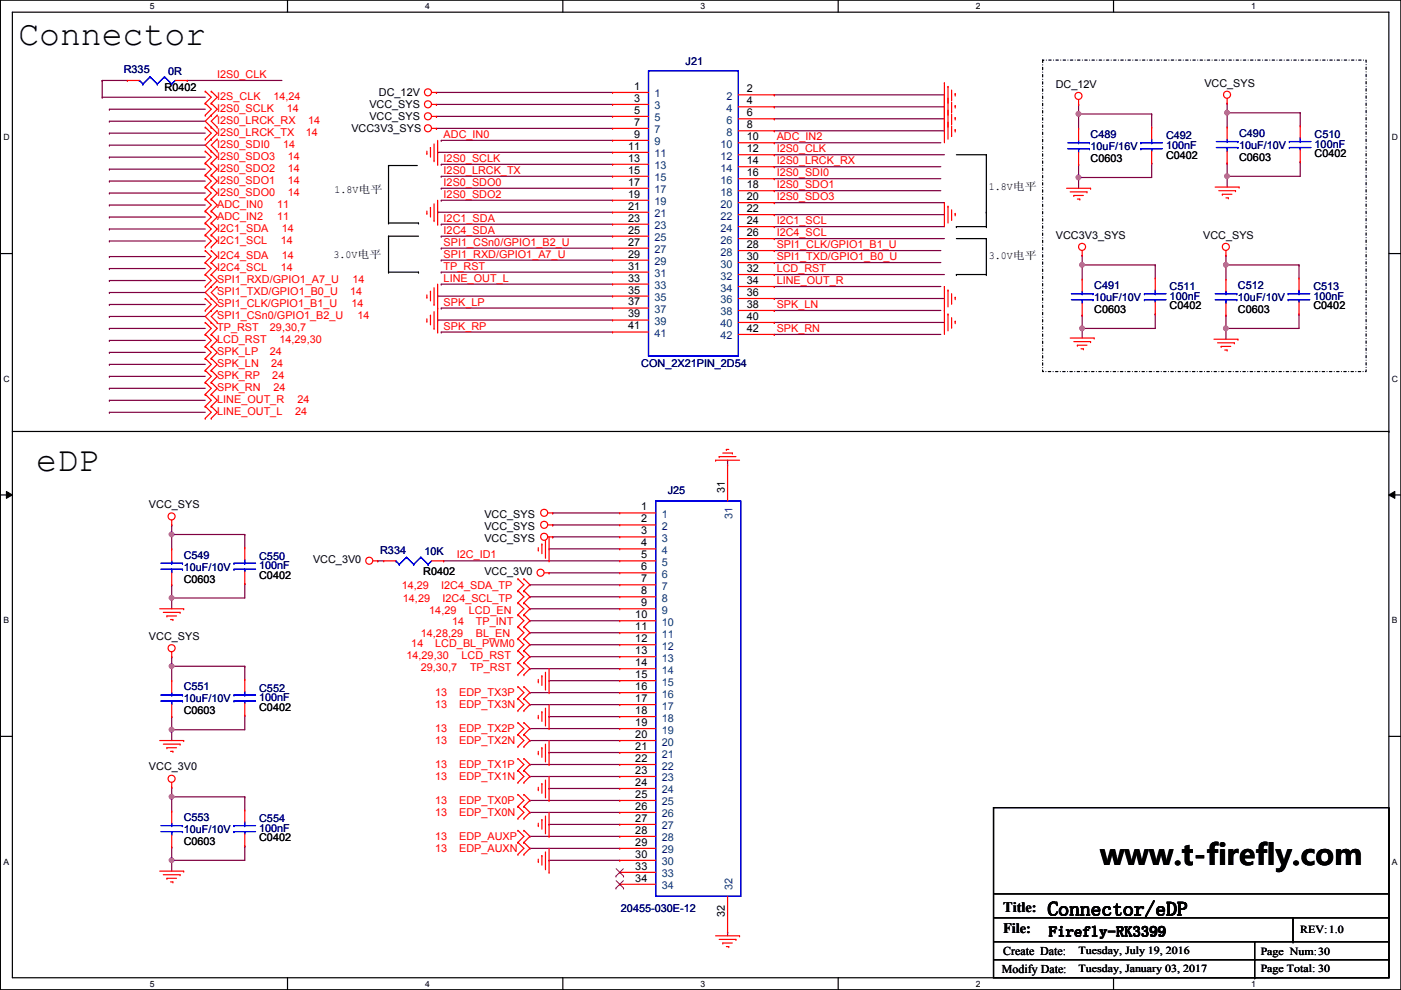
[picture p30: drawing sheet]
<svg xmlns="http://www.w3.org/2000/svg" width="297mm" height="210mm" viewBox="0 0 297 210" stroke-linecap="round" stroke-linejoin="round" font-family="sans-serif">
<defs><g id="words">
<g font-size="7.4">
<text x="3.9" y="9.4">Connector</text>
<text x="7.7" y="99.9">eDP</text>
</g>
<text font-size="6.1" x="233.3" y="183.3">www.t-firefly.com</text>
<text font-size="4.1" x="222.2" y="194.1">Connector/eDP</text>
<g font-size="3">
<text x="212.7" y="193.3">Title:</text>
<text x="212.7" y="197.9">File:</text>
<text x="222.4" y="198.5">Firefly-RK3399</text>
</g>
<g font-size="2.5">
<text x="212.7" y="202.5">Create Date:</text>
<text x="212.4" y="206.3">Modify Date:</text>
</g>
<g font-size="2.3" fill="#000080">
<text x="26.2" y="15.6">R335</text>
<text x="35.6" y="15.8">0R</text>
<text x="145.4" y="13.8">J21</text>
<text x="231.2" y="29.3">C489</text>
<text x="247.2" y="29.5">C492</text>
<text x="262.7" y="29">C490</text>
<text x="278.7" y="29.3">C510</text>
<text x="231.2" y="31.8">10uF/16V</text>
<text x="247.2" y="31.6">100nF</text>
<text x="262.7" y="31.6">10uF/10V</text>
<text x="278.7" y="31.3">100nF</text>
<text x="232" y="61.3">C491</text>
<text x="232" y="63.8">10uF/10V</text>
<text x="248" y="61.6">C511</text>
<text x="248" y="63.6">100nF</text>
<text x="262.5" y="61.3">C512</text>
<text x="262.5" y="63.8">10uF/10V</text>
<text x="278.5" y="61.6">C513</text>
<text x="278.5" y="63.6">100nF</text>
<text x="136" y="77.8">CON_2X21PIN_2D54</text>
<text x="141.6" y="104.7">J25</text>
<text x="38.9" y="118.4">C549</text>
<text x="54.9" y="118.7">C550</text>
<text x="80.6" y="117.4">R334</text>
<text x="90" y="117.7">10K</text>
<text x="38.9" y="121">10uF/10V</text>
<text x="54.9" y="120.7">100nF</text>
<text x="38.9" y="146.4">C551</text>
<text x="38.9" y="148.9">10uF/10V</text>
<text x="54.9" y="146.6">C552</text>
<text x="54.9" y="148.7">100nF</text>
<text x="38.9" y="174.1">C553</text>
<text x="38.9" y="176.6">10uF/10V</text>
<text x="54.9" y="174.3">C554</text>
<text x="54.9" y="176.4">100nF</text>
<text x="131.7" y="193.4">20455-030E-12</text>
</g>
<g font-size="2.3" fill="#f00">
<text x="46.1" y="16.6">I2S0_CLK</text>
<text x="46.1" y="21.2">I2S_CLK</text>
<text x="46.1" y="23.7">I2S0_SCLK</text>
<text x="58" y="21.2">14,24</text>
<text x="60.8" y="23.7">14</text>
<text x="46.1" y="28.8">I2S0_LRCK_TX</text>
<text x="46.1" y="26.2">I2S0_LRCK_RX</text>
<text x="64.8" y="28.8">14</text>
<text x="65.4" y="26.2">14</text>
<text x="94.1" y="29.3">ADC_IN0</text>
<text x="164.7" y="29.8">ADC_IN2</text>
<text x="46.1" y="33.9">I2S0_SDO3</text>
<text x="46.1" y="31.3">I2S0_SDI0</text>
<text x="60" y="31.3">14</text>
<text x="61" y="33.9">14</text>
<text x="94.1" y="34.3">I2S0_SCLK</text>
<text x="164.7" y="34.8">I2S0_LRCK_RX</text>
<text x="164.7" y="32.3">I2S0_CLK</text>
<text x="46.1" y="38.9">I2S0_SDO1</text>
<text x="46.1" y="36.4">I2S0_SDO2</text>
<text x="46.1" y="41.5">I2S0_SDO0</text>
<text x="61" y="38.9">14</text>
<text x="61" y="36.4">14</text>
<text x="61" y="41.5">14</text>
<text x="94.1" y="36.9">I2S0_LRCK_TX</text>
<text x="94.1" y="42">I2S0_SDO2</text>
<text x="94.1" y="39.4">I2S0_SDO0</text>
<text x="164.7" y="37.4">I2S0_SDI0</text>
<text x="164.7" y="39.9">I2S0_SDO1</text>
<text x="46.1" y="46.6">ADC_IN2</text>
<text x="46.1" y="44">ADC_IN0</text>
<text x="58.8" y="46.6">11</text>
<text x="58.8" y="44">11</text>
<text x="94.1" y="47">I2C1_SDA</text>
<text x="164.7" y="42.5">I2S0_SDO3</text>
<text x="164.7" y="47.5">I2C1_SCL</text>
<text x="46.1" y="49.1">I2C1_SDA</text>
<text x="46.1" y="51.6">I2C1_SCL</text>
<text x="59.5" y="51.6">14</text>
<text x="59.8" y="49.1">14</text>
<text x="94.1" y="49.6">I2C4_SDA</text>
<text x="94.1" y="52.1">SPI1_CSn0/GPIO1_B2_U</text>
<text x="164.7" y="50.1">I2C4_SCL</text>
<text x="164.7" y="52.6">SPI1_CLK/GPIO1_B1_U</text>
<text x="46.1" y="57.5">I2C4_SCL</text>
<text x="46.1" y="54.9">I2C4_SDA</text>
<text x="59.5" y="57.5">14</text>
<text x="59.8" y="54.9">14</text>
<text x="94.1" y="54.7">SPI1_RXD/GPIO1_A7_U</text>
<text x="94.1" y="59.7">LINE_OUT_L</text>
<text x="94.1" y="57.2">TP_RST</text>
<text x="164.7" y="55.2">SPI1_TXD/GPIO1_B0_U</text>
<text x="164.7" y="57.7">LCD_RST</text>
<text x="46.1" y="60">SPI1_RXD/GPIO1_A7_U</text>
<text x="46.1" y="62.6">SPI1_TXD/GPIO1_B0_U</text>
<text x="46.1" y="65.1">SPI1_CLK/GPIO1_B1_U</text>
<text x="74.2" y="62.6">14</text>
<text x="74.5" y="65.1">14</text>
<text x="74.8" y="60">14</text>
<text x="94.1" y="64.8">SPK_LP</text>
<text x="164.7" y="65.3">SPK_LN</text>
<text x="164.7" y="60.2">LINE_OUT_R</text>
<text x="46.1" y="67.6">SPI1_CSn0/GPIO1_B2_U</text>
<text x="46.1" y="70.2">TP_RST</text>
<text x="57.2" y="70.2">29,30,7</text>
<text x="75.8" y="67.6">14</text>
<text x="94.1" y="69.9">SPK_RP</text>
<text x="164.7" y="70.4">SPK_RN</text>
<text x="46.1" y="72.7">LCD_RST</text>
<text x="46.1" y="75.3">SPK_LP</text>
<text x="46.1" y="77.8">SPK_LN</text>
<text x="57.2" y="75.3">24</text>
<text x="57.5" y="77.8">24</text>
<text x="59.3" y="72.7">14,29,30</text>
<text x="46.1" y="80.3">SPK_RP</text>
<text x="46.1" y="82.9">SPK_RN</text>
<text x="57.7" y="80.3">24</text>
<text x="58" y="82.9">24</text>
<text x="46.1" y="85.4">LINE_OUT_R</text>
<text x="46.1" y="88">LINE_OUT_L</text>
<text x="62.6" y="88">24</text>
<text x="63.1" y="85.4">24</text>
<text x="96.9" y="118.4">I2C_ID1</text>
<text x="85.2" y="124.8">14,29</text>
<text x="93.6" y="124.8">I2C4_SDA_TP</text>
<text x="85.4" y="127.6">14,29</text>
<text x="91" y="130.1">14,29</text>
<text x="93.8" y="127.6">I2C4_SCL_TP</text>
<text x="99.4" y="130.1">LCD_EN</text>
<text x="87.2" y="137.2">14</text>
<text x="89.2" y="135">14,28,29</text>
<text x="92.3" y="137.2">LCD_BL_PWM0</text>
<text x="95.8" y="132.4">14</text>
<text x="100.9" y="135">BL_EN</text>
<text x="100.9" y="132.4">TP_INT</text>
<text x="86.2" y="139.8">14,29,30</text>
<text x="89.2" y="142.3">29,30,7</text>
<text x="97.9" y="139.8">LCD_RST</text>
<text x="99.6" y="142.3">TP_RST</text>
<text x="92.3" y="147.7">13</text>
<text x="97.4" y="147.7">EDP_TX3P</text>
<text x="92.3" y="150.2">13</text>
<text x="92.3" y="155.3">13</text>
<text x="97.4" y="150.2">EDP_TX3N</text>
<text x="97.4" y="155.3">EDP_TX2P</text>
<text x="92.3" y="157.8">13</text>
<text x="97.4" y="157.8">EDP_TX2N</text>
<text x="92.3" y="162.9">13</text>
<text x="92.3" y="165.4">13</text>
<text x="97.4" y="162.9">EDP_TX1P</text>
<text x="97.4" y="165.4">EDP_TX1N</text>
<text x="92.3" y="170.5">13</text>
<text x="92.3" y="173.1">13</text>
<text x="97.4" y="170.5">EDP_TX0P</text>
<text x="97.4" y="173.1">EDP_TX0N</text>
<text x="92.3" y="178.1">13</text>
<text x="97.4" y="178.1">EDP_AUXP</text>
<text x="92.3" y="180.7">13</text>
<text x="97.4" y="180.7">EDP_AUXN</text>
</g>
<g font-size="2.3">
<text x="34.9" y="19.4">R0402</text>
<text x="78.3" y="22.9">VCC_SYS</text>
<text x="80.3" y="20.4">DC_12V</text>
<text x="134.4" y="19">1</text>
<text x="134.4" y="21.6">3</text>
<text x="158.3" y="19.6">2</text>
<text x="158.3" y="22.1">4</text>
<text x="223.9" y="18.6">DC_12V</text>
<text x="255.4" y="18.4">VCC_SYS</text>
<text x="74.5" y="28">VCC3V3_SYS</text>
<text x="78.3" y="25.5">VCC_SYS</text>
<text x="134.4" y="24.1">5</text>
<text x="134.4" y="26.7">7</text>
<text x="134.4" y="29.2">9</text>
<text x="158.3" y="24.6">6</text>
<text x="158.3" y="27.2">8</text>
<text x="158.3" y="29.7">10</text>
<text x="133.2" y="31.7">11</text>
<text x="133.2" y="34.3">13</text>
<text x="158.3" y="32.3">12</text>
<text x="158.3" y="34.8">14</text>
<text x="231.2" y="34.4">C0603</text>
<text x="247.2" y="33.6">C0402</text>
<text x="262.7" y="34.1">C0603</text>
<text x="278.7" y="33.4">C0402</text>
<text x="70.9" y="41">1.8V内电</text>
<text x="133.2" y="36.8">15</text>
<text x="133.2" y="39.4">17</text>
<text x="133.2" y="41.9">19</text>
<text x="158.3" y="37.3">16</text>
<text x="158.3" y="39.9">18</text>
<text x="209.6" y="40.3">1.8V内电</text>
<text x="133.2" y="44.4">21</text>
<text x="133.2" y="47">23</text>
<text x="158.3" y="42.4">20</text>
<text x="158.3" y="45">22</text>
<text x="158.3" y="47.5">24</text>
<text x="133.2" y="49.5">25</text>
<text x="133.2" y="52.1">27</text>
<text x="158.3" y="50">26</text>
<text x="158.3" y="52.6">28</text>
<text x="223.9" y="50.6">VCC3V3_SYS</text>
<text x="255.1" y="50.6">VCC_SYS</text>
<text x="70.7" y="54.7">3.0V内电</text>
<text x="133.2" y="54.6">29</text>
<text x="133.2" y="57.1">31</text>
<text x="133.2" y="59.7">33</text>
<text x="158.3" y="55.1">30</text>
<text x="158.3" y="57.7">32</text>
<text x="209.6" y="55">3.0V内电</text>
<text x="133.2" y="62.2">35</text>
<text x="133.2" y="64.8">37</text>
<text x="158.3" y="60.2">34</text>
<text x="158.3" y="62.7">36</text>
<text x="158.3" y="65.3">38</text>
<text x="248" y="65.6">C0402</text>
<text x="278.5" y="65.6">C0402</text>
<text x="133.2" y="67.3">39</text>
<text x="133.2" y="69.8">41</text>
<text x="158.3" y="67.8">40</text>
<text x="158.3" y="70.4">42</text>
<text x="232" y="66.4">C0603</text>
<text x="262.5" y="66.4">C0603</text>
<text x="31.6" y="107.8">VCC_SYS</text>
<text x="153.7" y="104.4" transform="rotate(-90 153.7 104.4)">31</text>
<text x="102.7" y="109.8">VCC_SYS</text>
<text x="102.7" y="112.4">VCC_SYS</text>
<text x="136" y="108.2">1</text>
<text x="136" y="110.7">2</text>
<text x="136" y="113.3">3</text>
<text x="66.4" y="119.5">VCC_3V0</text>
<text x="102.7" y="114.9">VCC_SYS</text>
<text x="136" y="115.8">4</text>
<text x="136" y="118.4">5</text>
<text x="38.9" y="123.5">C0603</text>
<text x="54.9" y="122.8">C0402</text>
<text x="89.7" y="122">R0402</text>
<text x="102.7" y="122">VCC_3V0</text>
<text x="136" y="120.9">6</text>
<text x="136" y="123.4">7</text>
<text x="136" y="126">8</text>
<text x="134.7" y="131.1">10</text>
<text x="136" y="128.5">9</text>
<text x="31.6" y="135.7">VCC_SYS</text>
<text x="134.7" y="133.6">11</text>
<text x="134.7" y="136.1">12</text>
<text x="134.7" y="138.7">13</text>
<text x="134.7" y="141.2">14</text>
<text x="134.7" y="143.8">15</text>
<text x="134.7" y="146.3">16</text>
<text x="134.7" y="148.8">17</text>
<text x="38.9" y="151.5">C0603</text>
<text x="54.9" y="150.7">C0402</text>
<text x="134.7" y="151.4">18</text>
<text x="134.7" y="153.9">19</text>
<text x="134.7" y="156.5">20</text>
<text x="134.7" y="159">21</text>
<text x="134.7" y="161.5">22</text>
<text x="31.6" y="163.2">VCC_3V0</text>
<text x="134.7" y="164.1">23</text>
<text x="134.7" y="166.6">24</text>
<text x="134.7" y="169.2">25</text>
<text x="134.7" y="171.7">26</text>
<text x="38.9" y="179.2">C0603</text>
<text x="54.9" y="178.4">C0402</text>
<text x="134.7" y="174.2">27</text>
<text x="134.7" y="176.8">28</text>
<text x="134.7" y="179.3">29</text>
<text x="134.7" y="181.9">30</text>
<text x="134.7" y="184.4">33</text>
<text x="134.7" y="186.9">34</text>
<text x="153.7" y="194.4" transform="rotate(-90 153.7 194.4)">32</text>
<text x="275.7" y="197.9">REV:1.0</text>
<text x="228.7" y="202.2">Tuesday, July 19, 2016</text>
<text x="267.3" y="202.5">Page Num:30</text>
<text x="228.7" y="206">Tuesday, January 03, 2017</text>
<text x="267.3" y="206">Page Total: 30</text>
</g>
<g font-size="2.3" fill="#004080">
<text x="138.8" y="20.7">1</text>
<text x="138.8" y="23.2">3</text>
<text x="154" y="21.2">2</text>
<text x="154" y="23.7">4</text>
<text x="138.8" y="25.7">5</text>
<text x="138.8" y="28.3">7</text>
<text x="154" y="26.2">6</text>
<text x="154" y="28.8">8</text>
<text x="138.8" y="30.8">9</text>
<text x="138.8" y="33.4">11</text>
<text x="138.8" y="35.9">13</text>
<text x="152.7" y="31.3">10</text>
<text x="152.7" y="33.9">12</text>
<text x="138.8" y="38.4">15</text>
<text x="138.8" y="41">17</text>
<text x="152.7" y="36.4">14</text>
<text x="152.7" y="38.9">16</text>
<text x="152.7" y="41.5">18</text>
<text x="138.8" y="43.5">19</text>
<text x="138.8" y="46.1">21</text>
<text x="152.7" y="44">20</text>
<text x="152.7" y="46.6">22</text>
<text x="138.8" y="48.6">23</text>
<text x="138.8" y="51.1">25</text>
<text x="138.8" y="53.7">27</text>
<text x="152.7" y="49.1">24</text>
<text x="152.7" y="51.6">26</text>
<text x="138.8" y="56.2">29</text>
<text x="138.8" y="58.8">31</text>
<text x="152.7" y="54.2">28</text>
<text x="152.7" y="56.7">30</text>
<text x="152.7" y="59.3">32</text>
<text x="138.8" y="61.3">33</text>
<text x="138.8" y="63.8">35</text>
<text x="152.7" y="61.8">34</text>
<text x="152.7" y="64.3">36</text>
<text x="138.8" y="66.4">37</text>
<text x="138.8" y="68.9">39</text>
<text x="138.8" y="71.5">41</text>
<text x="152.7" y="66.9">38</text>
<text x="152.7" y="69.4">40</text>
<text x="152.7" y="72">42</text>
<text x="140.3" y="109.8">1</text>
<text x="140.3" y="112.4">2</text>
<text x="155.3" y="110" transform="rotate(-90 155.3 110)">31</text>
<text x="140.3" y="114.9">3</text>
<text x="140.3" y="117.4">4</text>
<text x="140.3" y="120">5</text>
<text x="140.3" y="122.5">6</text>
<text x="140.3" y="125.1">7</text>
<text x="140.3" y="127.6">8</text>
<text x="140.3" y="130.1">9</text>
<text x="140.3" y="132.7">10</text>
<text x="140.3" y="135.2">11</text>
<text x="140.3" y="137.8">12</text>
<text x="140.3" y="140.3">13</text>
<text x="140.3" y="142.8">14</text>
<text x="140.3" y="145.4">15</text>
<text x="140.3" y="147.9">16</text>
<text x="140.3" y="150.5">17</text>
<text x="140.3" y="153">18</text>
<text x="140.3" y="155.5">19</text>
<text x="140.3" y="158.1">20</text>
<text x="140.3" y="160.6">21</text>
<text x="140.3" y="163.2">22</text>
<text x="140.3" y="165.7">23</text>
<text x="140.3" y="168.2">24</text>
<text x="140.3" y="170.8">25</text>
<text x="140.3" y="173.3">26</text>
<text x="140.3" y="175.9">27</text>
<text x="140.3" y="178.4">28</text>
<text x="140.3" y="180.9">29</text>
<text x="140.3" y="183.5">30</text>
<text x="140.3" y="186">33</text>
<text x="140.3" y="188.6">34</text>
<text x="155.3" y="188.8" transform="rotate(-90 155.3 188.8)">32</text>
</g>
<g font-size="1.8">
<text x="31.8" y="1.9">5</text>
<text x="90.1" y="1.9">4</text>
<text x="148.5" y="1.9">3</text>
<text x="206.9" y="1.9">2</text>
<text x="265.3" y="1.9">1</text>
<text x=".7" y="29.8">D</text>
<text x="295.1" y="29.8">D</text>
<text x=".7" y="80.9">C</text>
<text x="295.1" y="80.9">C</text>
<text x=".7" y="132.1">B</text>
<text x="295.1" y="132.1">B</text>
<text x=".7" y="183.3">A</text>
<text x="295.1" y="183.3">A</text>
<text x="31.8" y="209.2">5</text>
<text x="90.1" y="209.2">4</text>
<text x="148.5" y="209.2">3</text>
<text x="206.9" y="209.2">2</text>
<text x="265.3" y="209.2">1</text>
</g>
</g></defs>
<path d="M.1 0h296.9v209.8h-296.9zM2.6 2.6h291.9v204.7h-291.9z" fill="none" stroke="#000" stroke-width=".25"/>
<g fill="#fff">
<path d="M31.8 .3h1v2h-1z"/>
<path d="M31.8 207.6h1v1.9h-1z"/>
</g>
<path d="M61 0v2.6M61 207.3v2.5" fill="none" stroke="#000" stroke-width=".25"/>
<g fill="#fff">
<path d="M90.1 .3h1v2h-1z"/>
<path d="M90.1 207.6h1v1.9h-1z"/>
</g>
<path d="M119.3 0v2.6M119.3 207.3v2.5" fill="none" stroke="#000" stroke-width=".25"/>
<g fill="#fff">
<path d="M148.5 .3h1v2h-1z"/>
<path d="M148.5 207.6h1v1.9h-1z"/>
</g>
<path d="M177.7 0v2.6M177.7 207.3v2.5" fill="none" stroke="#000" stroke-width=".25"/>
<g fill="#fff">
<path d="M206.9 .3h1v2h-1z"/>
<path d="M206.9 207.6h1v1.9h-1z"/>
</g>
<path d="M236.1 0v2.6M236.1 207.3v2.5" fill="none" stroke="#000" stroke-width=".25"/>
<g fill="#fff">
<path d="M265.3 .3h.9v2h-.9z"/>
<path d="M265.3 207.6h.9v1.9h-.9z"/>
<path d="M.7 28.2h1.3v1.9h-1.3z"/>
<path d="M295.1 28.2h1.3v1.9h-1.3z"/>
<path d="M.7 79.3h1.3v2h-1.3z"/>
<path d="M295.1 79.3h1.3v2h-1.3z"/>
</g>
<path d="M.1 53.8h2.5M294.5 53.8h2.5" fill="none" stroke="#000" stroke-width=".25"/>
<g fill="#fff">
<path d="M.7 130.5h1.2v2h-1.2z"/>
<path d="M295.1 130.5h1.2v2h-1.2z"/>
</g>
<path d="M.1 104.9h2.5M294.5 104.9h2.5" fill="none" stroke="#000" stroke-width=".25"/>
<path d="M1.4 104.2l1.2 .7-1.2 .8zM294.5 104.9l1.2-.7v1.5z" fill="#000"/>
<path d="M1.4 104.2l1.2 .7-1.2 .8zM294.5 104.9l1.2-.7v1.5z" fill="none" stroke="#000" stroke-width=".21"/>
<g fill="#fff">
<path d="M.7 181.7h1.2v2h-1.2z"/>
<path d="M295.1 181.7h1.2v2h-1.2z"/>
</g>
<g fill="none" stroke="#000" stroke-width=".25">
<path d="M82.4 35.1h.1M82.4 35.1h6.1M82.4 35.1v12.2M202.8 32.8h6.3M209.1 32.8h.1M209.1 32.8v15.2M82.4 47.3h.1M82.4 57.7h.1M82.4 50.1h.1M82.4 50.1v7.6M82.4 47.3h6.3M82.4 57.7h6.3"/>
<path d="M82.4 50.1h6.3M88.7 47.3h.1M88.7 57.7h.1M202.8 48h.1M202.8 58.2h.1M202.8 48h6.3M202.8 58.2h6.3M202.8 50.6h6.3M209.1 45h.1M209.1 48h.1M209.1 58.2h.1M209.1 50.6h.1"/>
<path d="M209.1 50.6v7.6M2.6 91.5h291.9M294.5 91.5h.1M.1 156.1h2.5M294.5 156.1h2.5"/>
</g>
<path d="M221.1 12.7h68.5v66.1h-68.5z" fill="none" stroke="#000" stroke-width=".25" stroke-dasharray=".5 .5 0 .5"/>
<g fill="none" stroke="#800040" stroke-width=".25">
<path d="M92.5 19.6h.1M92.5 19.6h37.4M21.7 20.6h.1M21.7 20.6h21.8M92.5 22.1h.1M92.5 22.1h37.4M164.2 22.6h.1M164.2 22.6h36M228.7 24.2h.1M228.7 24.2h15.5M244.2 24.2h.1M244.2 24.2v2.8"/>
<path d="M23.2 51.1h.1M23.2 48.6h.1M23.2 59.5h.1M23.2 43.5h.1M23.2 46h.1M23.2 51.1h20.3M23.2 48.6h20.3M23.2 59.5h20.3M23.2 43.5h20.3M23.2 46h20.3M23.2 62h.1M23.2 67.1h.1"/>
<path d="M23.2 64.6h.1M23.2 69.6h.1M23.2 72.2h.1M23.2 62h20.3M23.2 67.1h20.3M23.2 64.6h20.3M23.2 69.6h20.3M23.2 72.2h20.3"/>
</g>
<circle cx="228.7" cy="24.1" r=".49" fill="#f0f"/>
<circle cx="228.7" cy="24.1" r=".49" fill="none" stroke="#f0f" stroke-width=".25"/>
<path d="M228.7 22.1h.1M228.7 37.6h.1M228.7 22.1v2.1M244.2 34.6h.1M244.2 34.6v3h-15.5" fill="none" stroke="#800040" stroke-width=".25"/>
<circle cx="228.7" cy="37.6" r=".49" fill="#f0f"/>
<circle cx="228.7" cy="37.6" r=".49" fill="none" stroke="#f0f" stroke-width=".25"/>
<g fill="none" stroke="#800040" stroke-width=".25">
<path d="M92.5 24.7h.1M92.5 24.7h37.4M164.2 20.1h.1M164.2 25.2h.1M164.2 20.1h36M164.2 25.2h36M228.7 34.8h.1M228.7 24.2h.1M228.7 37.6h.1M228.7 24.2v3M228.7 34.8v5.1M260.2 23.9h.1"/>
<path d="M260.2 23.9h15.5M275.7 23.9h.1M275.7 23.9v2.8M23.2 74.7h.1M23.2 77.3h.1M23.2 79.8h.1M23.2 74.7h20.3M23.2 77.3h20.3M23.2 79.8h20.3M92.8 67.9h.1M92.8 67.9h37.1M93.6 65.3h.1"/>
<path d="M93.6 70.4h.1M93.6 65.3h36.3M93.6 70.4h36.3M164.2 68.4h.1M164.2 70.9h.1M164.2 65.8h.1M164.2 68.4h36M164.2 70.9h35.3M164.2 65.8h35.3M23.2 82.3h.1M23.2 84.9h.1M23.2 87.4h.1"/>
<path d="M23.2 82.3h20.3M23.2 84.9h20.3M23.2 87.4h20.3"/>
</g>
<circle cx="260.2" cy="23.9" r=".49" fill="#f0f"/>
<circle cx="260.2" cy="23.9" r=".49" fill="none" stroke="#f0f" stroke-width=".25"/>
<path d="M260.2 21.9h.1M260.2 37.4h.1M260.2 21.9v2M275.7 34.3h.1M275.7 34.3v3.1h-15.5" fill="none" stroke="#800040" stroke-width=".25"/>
<circle cx="260.2" cy="37.4" r=".49" fill="#f0f"/>
<circle cx="260.2" cy="37.4" r=".49" fill="none" stroke="#f0f" stroke-width=".25"/>
<path d="M260.2 34.6h.1M260.2 23.9h.1M260.2 37.4h.1M260.2 23.9v3.1M260.2 34.6v5.1M229.4 56.2h.1M229.4 56.2h15.5M244.9 56.2h.1M244.9 56.2v2.8" fill="none" stroke="#800040" stroke-width=".25"/>
<circle cx="229.4" cy="56.1" r=".49" fill="#f0f"/>
<circle cx="229.4" cy="56.1" r=".49" fill="none" stroke="#f0f" stroke-width=".25"/>
<path d="M229.4 54.1h.1M229.4 54.1v2.1M229.4 69.6h.1M244.9 66.6h.1M244.9 66.6v3h-15.5" fill="none" stroke="#800040" stroke-width=".25"/>
<circle cx="229.4" cy="69.6" r=".49" fill="#f0f"/>
<circle cx="229.4" cy="69.6" r=".49" fill="none" stroke="#f0f" stroke-width=".25"/>
<path d="M229.4 56.2h.1M229.4 56.2v3M259.9 56.2h.1M259.9 56.2h15.5M275.4 56.2h.1M275.4 56.2v2.8M229.4 66.8h.1M229.4 69.6h.1M229.4 66.8v4.9" fill="none" stroke="#800040" stroke-width=".25"/>
<circle cx="259.9" cy="56.1" r=".49" fill="#f0f"/>
<circle cx="259.9" cy="56.1" r=".49" fill="none" stroke="#f0f" stroke-width=".25"/>
<path d="M259.9 54.1h.1M259.9 54.1v2.1M259.9 69.6h.1M275.4 66.6h.1M275.4 66.6v3h-15.5" fill="none" stroke="#800040" stroke-width=".25"/>
<circle cx="259.9" cy="69.6" r=".49" fill="#f0f"/>
<circle cx="259.9" cy="69.6" r=".49" fill="none" stroke="#f0f" stroke-width=".25"/>
<g fill="none" stroke="#800040" stroke-width=".25">
<path d="M259.9 56.2h.1M259.9 56.2v3M259.9 66.8h.1M259.9 69.6h.1M259.9 66.8v5.1M154.3 97.6h.1M154.3 97.6v1M36.4 113.3h.1M36.4 113.3h15.5M51.9 113.3h.1M51.9 113.3v2.8M116.4 116.4h.1"/>
<path d="M116.4 116.4h15M117.2 108.8h.1M117.2 111.3h.1M117.2 113.8h.1M117.2 108.8h14.2M117.2 111.3h14.2M117.2 113.8h14.2M112.3 126.5h.1M112.3 129.1h.1M112.3 131.6h.1M112.3 134.2h.1M112.3 136.7h.1"/>
<path d="M112.3 139.2h.1M112.3 126.5h19.1M112.3 129.1h19.1M112.3 131.6h19.1M112.3 134.2h19.1M112.3 136.7h19.1M112.3 139.2h19.1M116.4 121.5h.1M116.4 121.5h15M112.3 146.9h.1M112.3 149.4h.1M112.3 157h.1"/>
<path d="M112.3 154.5h.1M112.3 141.8h.1M112.3 146.9h19.1M112.3 149.4h19.1M112.3 157h19.1M112.3 154.5h19.1M112.3 141.8h19.1M116.4 144.3h.1M116.4 151.9h.1M116.4 159.6h.1M116.4 144.3h15M116.4 151.9h15"/>
<path d="M116.4 159.6h15M112.3 164.6h.1M112.3 162.1h.1M112.3 172.3h.1M112.3 169.7h.1M112.3 179.9h.1M112.3 177.3h.1M112.3 164.6h19.1M112.3 162.1h19.1M112.3 172.3h19.1M112.3 169.7h19.1M112.3 179.9h19.1"/>
<path d="M112.3 177.3h19.1M116.4 167.2h.1M116.4 174.8h.1M116.4 167.2h15M116.4 174.8h15M116.4 182.4h.1M116.4 182.4h15M154.3 197.7h.1M154.3 197.7v.7"/>
</g>
<circle cx="36.4" cy="113.3" r=".49" fill="#f0f"/>
<circle cx="36.4" cy="113.3" r=".49" fill="none" stroke="#f0f" stroke-width=".25"/>
<path d="M36.4 111.3h.1M36.4 111.3v2M36.4 126.8h.1M51.9 123.7h.1M51.9 123.7v3.1h-15.5" fill="none" stroke="#800040" stroke-width=".25"/>
<circle cx="36.4" cy="126.8" r=".49" fill="#f0f"/>
<circle cx="36.4" cy="126.8" r=".49" fill="none" stroke="#f0f" stroke-width=".25"/>
<path d="M36.4 113.3h.1M36.4 113.3v3.1M36.4 124h.1M36.4 126.8h.1M36.4 124v5.1M36.4 141.3h.1M36.4 141.3h15.5M51.9 141.3h.1M51.9 141.3v2.8" fill="none" stroke="#800040" stroke-width=".25"/>
<circle cx="36.4" cy="141.2" r=".49" fill="#f0f"/>
<circle cx="36.4" cy="141.2" r=".49" fill="none" stroke="#f0f" stroke-width=".25"/>
<path d="M36.4 139.2h.1M36.4 139.2v2.1M36.4 154.7h.1M51.9 151.7h.1M51.9 151.7v3h-15.5" fill="none" stroke="#800040" stroke-width=".25"/>
<circle cx="36.4" cy="154.7" r=".49" fill="#f0f"/>
<circle cx="36.4" cy="154.7" r=".49" fill="none" stroke="#f0f" stroke-width=".25"/>
<path d="M36.4 151.9h.1M36.4 141.3h.1M36.4 154.7h.1M36.4 141.3v3M36.4 151.9v5.1M36.4 169h.1M36.4 169h15.5M51.9 169h.1M51.9 169v2.7" fill="none" stroke="#800040" stroke-width=".25"/>
<circle cx="36.4" cy="168.9" r=".49" fill="#f0f"/>
<circle cx="36.4" cy="168.9" r=".49" fill="none" stroke="#f0f" stroke-width=".25"/>
<path d="M36.4 166.9h.1M36.4 166.9v2.1M51.9 179.4h.1M51.9 179.4v3h-15.5M36.4 182.4h.1" fill="none" stroke="#800040" stroke-width=".25"/>
<circle cx="36.4" cy="182.4" r=".49" fill="#f0f"/>
<circle cx="36.4" cy="182.4" r=".49" fill="none" stroke="#f0f" stroke-width=".25"/>
<g fill="none" stroke="#800040" stroke-width=".25">
<path d="M21.7 17.1h.1M21.7 17.1h5.3M21.7 17.1v3.5M39.7 17.1h.1M39.7 17.1h20.1M23.2 33.3h.1M23.2 35.9h.1M23.2 38.4h.1M23.2 25.7h.1M23.2 28.2h.1M23.2 23.2h.1M23.2 30.8h.1"/>
<path d="M23.2 33.3h20.3M23.2 35.9h20.3M23.2 38.4h20.3M23.2 25.7h20.3M23.2 28.2h20.3M23.2 23.2h20.3M23.2 30.8h20.3M92.5 27.2h.1M92.5 27.2h37.4M92.8 32.3h.1M92.8 32.3h37.1M93.6 37.4h.1"/>
<path d="M93.6 34.8h.1M93.6 39.9h.1M93.6 29.8h.1M93.6 37.4h36.3M93.6 34.8h36.3M93.6 39.9h36.3M93.6 29.8h36.3M164.2 35.3h.1M164.2 37.9h.1M164.2 32.8h.1M164.2 30.3h.1M164.2 27.7h.1"/>
<path d="M164.2 35.3h35.3M164.2 37.9h35.3M164.2 32.8h36M164.2 30.3h35.3M164.2 27.7h36M23.2 40.9h.1M23.2 56.9h.1M23.2 54.4h.1M23.2 40.9h20.3M23.2 56.9h20.3M23.2 54.4h20.3M92.8 45h.1"/>
<path d="M92.8 45h37.1M93.6 42.5h.1M93.6 50.1h.1M93.6 55.2h.1M93.6 47.5h.1M93.6 57.7h.1M93.6 52.6h.1M93.6 42.5h36.3M93.6 50.1h36.3M93.6 55.2h36.3M93.6 47.5h36.3M93.6 57.7h36.3"/>
<path d="M93.6 52.6h36.3M164.2 40.4h.1M164.2 43h.1M164.2 45.5h.1M164.2 50.6h.1M164.2 55.7h.1M164.2 53.1h.1M164.2 58.2h.1M164.2 48h.1M164.2 40.4h35.3M164.2 43h36M164.2 45.5h36"/>
<path d="M164.2 50.6h36M164.2 55.7h35.3M164.2 53.1h35.3M164.2 58.2h36M164.2 48h36M92.8 62.8h.1M92.8 62.8h37.1M93.6 60.2h.1M93.6 60.2h36.3M164.2 60.7h.1M164.2 63.3h.1M164.2 60.7h35.3"/>
<path d="M164.2 63.3h36M80.1 118.9h.1M80.1 118.9h1.3M94.1 118.9h.1M94.1 118.9h37.3M112.3 124h.1M112.3 124h19.1M36.4 179.6h.1M36.4 169h.1M36.4 169v3M36.4 179.6v5.1M36.4 182.4h.1"/>
</g>
<g fill="none" stroke="#f00" stroke-width=".25">
<path d="M27 17.1h.1M27 17.1h2.5M37.2 17.1h2.5M39.7 17.1h.1M43.5 19.3h.1M43.5 19.3l1.3 1.3-1.3 1.3M44.8 19.3h.1M44.8 19.3l1.3 1.3-1.3 1.3M91.5 19.6h1M92.5 19.6h.1M129.9 19.6h.1M129.9 19.6h7.6"/>
<path d="M200.2 17.6h.1M200.2 17.6v12.7M201 18.3h.1M201 18.3v11.2M201.8 19.1v2M202.5 19.9h.1M202.5 19.9v.5M43.5 21.9h.1M43.5 39.7h.1M43.5 37.1h.1M43.5 34.6h.1M43.5 32h.1"/>
<path d="M43.5 24.4h.1M43.5 29.5h.1M43.5 27h.1M43.5 37.1l1.3 1.3-1.3 1.3M43.5 34.6l1.3 1.3-1.3 1.2M43.5 32l1.3 1.3-1.3 1.3M43.5 21.9l1.3 1.3-1.3 1.2M43.5 27l1.3 1.2-1.3 1.3M43.5 39.7l1.3 1.2-1.3 1.3M44.8 21.9h.1M44.8 39.7h.1M44.8 37.1h.1"/>
<path d="M44.8 34.6h.1M44.8 32h.1M44.8 24.4h.1M44.8 29.5h.1M44.8 27h.1M44.8 37.1l1.3 1.3-1.3 1.3M44.8 34.6l1.3 1.3-1.3 1.2M44.8 32l1.3 1.3-1.3 1.3M44.8 21.9l1.3 1.3-2.6 2.5 2.6 2.5-2.6 2.6 1.3 1.2M44.8 39.7l1.3 1.2-1.3 1.3M46.1 27h.1M46.1 24.4h.1"/>
<path d="M46.1 32h.1M46.1 29.5h.1M46.1 24.4l-1.3 1.3 1.3 1.3M46.1 29.5l-1.3 1.3 1.3 1.2M90.5 32.6h.1M90.5 32v.6M91.3 31.3h.1M91.3 31.3v2M91.5 22.1h1M91.5 24.7h1M91.5 27.2h1M92 34.1h.1"/>
<path d="M92 30.5v3.6M92.5 22.1h.1M92.5 24.7h.1M92.5 27.2h.1M92.8 34.8h.1M92.8 29.8v5M129.9 22.1h.1M129.9 24.7h.1M129.9 27.2h.1M129.9 29.8h.1M129.9 32.3h.1M129.9 34.8h.1"/>
<path d="M129.9 37.4h.1M129.9 39.9h.1M129.9 39.9h7.6M129.9 22.1h7.6M129.9 24.7h7.6M129.9 27.2h7.6M129.9 29.8h7.6M129.9 32.3h7.6M129.9 34.8h7.6M129.9 37.4h7.6M156.5 20.1h7.7M156.5 22.6h7.7"/>
<path d="M156.5 25.2h7.7M156.5 27.7h7.7M156.5 30.3h7.7M156.5 32.8h7.7M156.5 35.3h7.7M156.5 37.9h7.7M164.2 20.1h.1M164.2 22.6h.1M164.2 25.2h.1M164.2 27.7h.1M164.2 30.3h.1M164.2 32.8h.1"/>
<path d="M164.2 35.3h.1M164.2 37.9h.1M200.2 20.1h.1M200.2 22.6h.1M200.2 25.2h.1M201 20.9h.1M201 23.4h.1M201 26h.1M201.8 23.7h.1M201.8 21.1h.1M201.8 26.2h.1M201.8 28.7h.1"/>
<path d="M201.8 21.6v2.1M201.8 24.2v2M201.8 26.7v2M202.5 22.4h.1M202.5 24.9h.1M202.5 27.5h.1M202.5 22.4v.5M202.5 24.9v.5M202.5 27.5v.5M226.1 39.9h5.1M228.7 22.1h.1M228.7 27.2h.1"/>
<path d="M228.7 34.8h.1M228.7 21.1v1M228.7 27.2v2.6M228.7 32.3v2.5M231.2 39.9h.1M244.2 34.6h.1M244.2 27h.1M244.2 27v2.5M244.2 32v2.6M257.6 39.7h5.1M260.2 21.9h.1M260.2 27h.1"/>
<path d="M260.2 34.6h.1M260.2 20.9v1M260.2 27v2.5M260.2 32v2.6M262.7 39.7h.1M275.7 34.3h.1M275.7 26.7h.1M275.7 26.7v2.6M275.7 31.8v2.5M43.5 49.8h.1M43.5 47.3h.1M43.5 52.4h.1"/>
<path d="M43.5 58.2h.1M43.5 44.7h.1M43.5 42.2h.1M43.5 55.7h.1M43.5 53.1h.1M43.5 47.3l1.3 1.3-1.3 1.2M43.5 49.8l1.3 1.3-1.3 1.3M43.5 58.2l1.3 1.3-1.3 1.2M43.5 44.7l1.3 1.3-1.3 1.3M43.5 42.2l1.3 1.3-1.3 1.2M43.5 55.7l1.3 1.2-1.3 1.3M43.5 53.1l1.3 1.3-1.3 1.3"/>
<path d="M44.8 49.8h.1M44.8 47.3h.1M44.8 52.4h.1M44.8 58.2h.1M44.8 44.7h.1M44.8 42.2h.1M44.8 55.7h.1M44.8 53.1h.1M44.8 47.3l1.3 1.3-1.3 1.2M44.8 49.8l1.3 1.3-1.3 1.3M44.8 58.2l1.3 1.3-2.6 2.5 2.6 2.6-2.6 2.5 2.6 2.5-1.3 1.3M44.8 44.7l1.3 1.3-1.3 1.3"/>
<path d="M44.8 42.2l1.3 1.3-1.3 1.2M44.8 55.7l1.3 1.2-1.3 1.3M44.8 53.1l1.3 1.3-1.3 1.3M90.5 45.3h.1M90.5 44.7v.6M91.3 44h.1M91.3 44v2M92 46.8h.1M92 43.2v3.6M92.8 47.5h.1M92.8 42.5v5M129.9 42.5h.1"/>
<path d="M129.9 45h.1M129.9 47.5h.1M129.9 50.1h.1M129.9 52.6h.1M129.9 55.2h.1M129.9 57.7h.1M129.9 42.5h7.6M129.9 45h7.6M129.9 47.5h7.6M129.9 50.1h7.6M129.9 52.6h7.6M129.9 55.2h7.6"/>
<path d="M129.9 57.7h7.6M156.5 40.4h7.7M156.5 43h7.7M156.5 45.5h7.7M156.5 48h7.7M156.5 50.6h7.7M156.5 53.1h7.7M156.5 55.7h7.7M156.5 58.2h7.7M164.2 40.4h.1M164.2 43h.1M164.2 45.5h.1"/>
<path d="M164.2 48h.1M164.2 50.6h.1M164.2 53.1h.1M164.2 55.7h.1M164.2 58.2h.1M200.2 43h.1M200.2 43v5M201 43.7h.1M201 43.7v3.6M201.8 46.5h.1M201.8 44.5v2M202.5 45.3h.1"/>
<path d="M202.5 45.3v.5M226.9 40.7h3.6M227.7 41.4h.1M227.7 41.4h2M228.4 42.2h.5M228.9 42.2h.1M229.4 54.1h.1M229.4 59.2h.1M229.4 53.1v1M229.4 59.2v2.6M230.5 40.7h.1M244.9 59h.1"/>
<path d="M244.9 59v2.5M258.4 40.4h3.6M259.2 41.2h.1M259.2 41.2h2M259.9 54.1h.1M259.9 59.2h.1M259.9 42h.5M259.9 53.1v1M259.9 59.2v2.6M260.4 42h.1M262 40.4h.1M275.4 59h.1"/>
<path d="M275.4 59v2.5M43.5 60.7h.1M43.5 65.8h.1M43.5 63.3h.1M43.5 70.9h.1M43.5 68.4h.1M43.5 73.4h.1M43.5 76h.1M43.5 78.5h.1M43.5 63.3l1.3 1.3-1.3 1.2M43.5 68.4l1.3 1.2-1.3 1.3M43.5 70.9l1.3 1.3-1.3 1.2"/>
<path d="M43.5 73.4l1.3 1.3-1.3 1.3M43.5 76l1.3 1.3-1.3 1.2M43.5 78.5l1.3 1.3-1.3 1.3M44.8 60.7h.1M44.8 63.3h.1M44.8 65.8h.1M44.8 68.4h.1M44.8 70.9h.1M44.8 73.4h.1M44.8 76h.1M44.8 78.5h.1M44.8 70.9l1.3 1.3-1.3 1.2"/>
<path d="M44.8 73.4l1.3 1.3-1.3 1.3M44.8 76l1.3 1.3-1.3 1.2M44.8 78.5l1.3 1.3-1.3 1.3M46.1 63.3h.1M46.1 60.7h.1M46.1 68.4h.1M46.1 65.8h.1M46.1 60.7l-1.3 1.3 1.3 1.3M46.1 65.8l-1.3 1.3 1.3 1.3M90.5 68.1h.1M90.5 63h.1M90.5 62.5v.5"/>
<path d="M90.5 67.6v.5M91.3 66.8h.1M91.3 61.8h.1M91.3 61.8v2M91.3 66.8v2.1M92 69.6h.1M92 64.6h.1M92 61v3.6M92 66.1v3.5M92.8 70.4h.1M92.8 65.3h.1M92.8 60.2v10.2"/>
<path d="M129.9 60.2h.1M129.9 62.8h.1M129.9 65.3h.1M129.9 67.9h.1M129.9 70.4h.1M129.9 60.2h7.6M129.9 62.8h7.6M129.9 65.3h7.6M129.9 67.9h7.6M129.9 70.4h7.6M156.5 60.7h7.7M156.5 63.3h7.7"/>
<path d="M156.5 65.8h7.7M156.5 68.4h7.7M156.5 70.9h7.7M164.2 60.7h.1M164.2 63.3h.1M164.2 65.8h.1M164.2 68.4h.1M164.2 70.9h.1M200.2 65.8h.1M200.2 60.7h.1M200.2 60.7v10.2M201 66.6h.1"/>
<path d="M201 61.5h.1M201 61.5v3.6M201 66.6v3.5M201.8 69.4h.1M201.8 64.3h.1M201.8 62.3v2M201.8 67.4v2M202.5 68.1h.1M202.5 63h.1M202.5 63v.5M202.5 68.1v.5M226.9 71.7h5.1"/>
<path d="M227.7 72.4h3.5M228.4 73.2h.1M228.4 73.2h2.1M229.2 74h.5M229.4 66.8h.1M229.4 64.3v2.5M229.7 74h.1M231.2 72.4h.1M232 71.7h.1M244.9 66.6h.1M244.9 64.1v2.5M257.4 71.9h5.1"/>
<path d="M258.1 72.7h3.6M258.9 73.4h.1M258.9 73.4h2M259.7 74.2h.5M259.9 66.8h.1M259.9 64.3v2.5M260.2 74.2h.1M261.7 72.7h.1M262.5 71.9h.1M275.4 66.6h.1M275.4 64.1v2.5M43.5 81.1h.1"/>
<path d="M43.5 83.6h.1M43.5 86.1h.1M43.5 88.7h.1M43.5 81.1l1.3 1.2-1.3 1.3M43.5 83.6l1.3 1.3-1.3 1.2M43.5 86.1l1.3 1.3-1.3 1.3M44.8 81.1h.1M44.8 83.6h.1M44.8 86.1h.1M44.8 88.7h.1M44.8 81.1l1.3 1.2-1.3 1.3M44.8 83.6l1.3 1.3-1.3 1.2"/>
<path d="M44.8 86.1l1.3 1.3-1.3 1.3M151.7 97.6h.1M151.7 97.6h5.1M152.5 96.8h.1M152.5 96.8h3.5M153.2 96.1h2.1M154 95.3h.1M154 95.3h.5M154.3 98.6h.1M154.3 98.6v7.6M155.3 96.1h.1M36.4 111.3h.1"/>
<path d="M36.4 116.4h.1M36.4 110.3v1M36.4 116.4v2.5M51.9 116.1h.1M51.9 116.1v2.6M79.1 118.9h1M80.1 118.9h.1M81.4 118.9h.1M81.4 118.9h2.5M91.5 118.9h2.6M94.1 118.9h.1M114.1 116.6h.1"/>
<path d="M114.1 116.1v.5M114.9 115.4h.1M114.9 115.4v2M115.7 118.2h.1M115.7 114.6v3.6M116.2 108.8h1M116.2 111.3h1M116.2 113.8h1M116.4 118.9h.1M116.4 113.8v5.1M117.2 108.8h.1M117.2 111.3h.1"/>
<path d="M117.2 113.8h.1M131.4 108.8h.1M131.4 111.3h.1M131.4 113.8h.1M131.4 116.4h.1M131.4 118.9h.1M131.4 108.8h7.6M131.4 111.3h7.6M131.4 113.8h7.6M131.4 118.9h7.6M131.4 116.4h7.6M33.9 129.1h5"/>
<path d="M34.6 129.8h3.6M35.4 130.6h.1M35.4 130.6h2M36.1 131.4h.6M36.4 139.2h.1M36.4 124h.1M36.4 121.5v2.5M36.4 138.2v1M36.7 131.4h.1M38.2 129.8h.1M38.9 129.1h.1M51.9 123.7h.1"/>
<path d="M51.9 121.2v2.5M109.8 125.3h.1M109.8 127.8h.1M109.8 130.3h.1M109.8 122.7h.1M109.8 135.4h.1M109.8 138h.1M109.8 132.9h.1M109.8 125.3l1.3 1.2-1.3 1.3M109.8 127.8l1.3 1.3-1.3 1.2M109.8 122.7l1.3 1.3-1.3 1.3M109.8 135.4l1.3 1.3-1.3 1.3"/>
<path d="M109.8 132.9l1.3 1.3-1.3 1.2M109.8 130.3l1.3 1.3-1.3 1.3M109.8 138l1.3 1.2-1.3 1.3M111.1 127.8h.1M111.1 125.3h.1M111.1 130.3h.1M111.1 122.7h.1M111.1 138h.1M111.1 135.4h.1M111.1 132.9h.1M111.1 125.3l1.2 1.2-1.2 1.3M111.1 127.8l1.2 1.3-1.2 1.2"/>
<path d="M111.1 122.7l1.2 1.3-1.2 1.3M111.1 135.4l1.2 1.3-1.2 1.3M111.1 132.9l1.2 1.3-1.2 1.2M111.1 130.3l1.2 1.3-1.2 1.3M111.1 138l1.2 1.2-1.2 1.3M115.4 121.5h1M116.4 121.5h.1M131.4 121.5h.1M131.4 124h.1M131.4 126.5h.1M131.4 129.1h.1M131.4 131.6h.1"/>
<path d="M131.4 134.2h.1M131.4 136.7h.1M131.4 139.2h.1M131.4 121.5h7.6M131.4 129.1h7.6M131.4 124h7.6M131.4 126.5h7.6M131.4 131.6h7.6M131.4 134.2h7.6M131.4 136.7h7.6M131.4 139.2h7.6M33.9 157h5"/>
<path d="M34.6 157.8h3.6M35.4 158.5h.1M35.4 158.5h2M36.1 159.3h.6M36.4 144.3h.1M36.4 151.9h.1M36.4 144.3v2.6M36.4 149.4v2.5M36.7 159.3h.1M38.2 157.8h.1M38.9 157h.1M51.9 151.7h.1"/>
<path d="M51.9 144.1h.1M51.9 144.1v2.5M51.9 149.1v2.6M109.8 148.1h.1M109.8 150.7h.1M109.8 155.7h.1M109.8 158.3h.1M109.8 153.2h.1M109.8 145.6h.1M109.8 140.5h.1M109.8 143h.1M109.8 148.1l1.3 1.3-1.3 1.3"/>
<path d="M109.8 155.7l1.3 1.3-1.3 1.3M109.8 153.2l1.3 1.3-1.3 1.2M109.8 145.6l1.3 1.3-1.3 1.2M109.8 140.5l1.3 1.3-1.3 1.2M111.1 150.7h.1M111.1 148.1h.1M111.1 158.3h.1M111.1 155.7h.1M111.1 153.2h.1M111.1 145.6h.1M111.1 140.5h.1M111.1 143h.1"/>
<path d="M111.1 148.1l1.2 1.3-1.2 1.3M111.1 155.7l1.2 1.3-1.2 1.3M111.1 153.2l1.2 1.3-1.2 1.2M111.1 145.6l1.2 1.3-1.2 1.2M111.1 140.5l1.2 1.3-1.2 1.2M114.1 144.6h.1M114.1 152.2h.1M114.1 159.8h.1M114.1 144.1v.5M114.1 151.7v.5M114.1 159.3v.5M114.9 143.3h.1"/>
<path d="M114.9 150.9h.1M114.9 158.5h.1M114.9 143.3v2M114.9 150.9v2.1M114.9 158.5v2.1M115.7 146.1h.1M115.7 153.7h.1M115.7 142.5v3.6M115.7 150.2v3.5M115.7 157.8v3.5M116.4 146.9h.1M116.4 154.5h.1"/>
<path d="M116.4 141.8v5.1M116.4 149.4v5.1M116.4 157v5.1M131.4 141.8h.1M131.4 144.3h.1M131.4 146.9h.1M131.4 149.4h.1M131.4 151.9h.1M131.4 154.5h.1M131.4 157h.1M131.4 159.6h.1M131.4 157h7.6"/>
<path d="M131.4 141.8h7.6M131.4 144.3h7.6M131.4 146.9h7.6M131.4 149.4h7.6M131.4 151.9h7.6M131.4 154.5h7.6M131.4 159.6h7.6M36.4 166.9h.1M36.4 172h.1M36.4 179.6h.1M36.4 165.9v1M36.4 172v2.5"/>
<path d="M36.4 177.1v2.5M51.9 179.4h.1M51.9 171.7h.1M51.9 171.7v2.6M51.9 176.8v2.6M109.8 160.8h.1M109.8 163.4h.1M109.8 165.9h.1M109.8 168.4h.1M109.8 171h.1M109.8 173.5h.1M109.8 176.1h.1"/>
<path d="M109.8 178.6h.1M109.8 160.8l1.3 1.3-1.3 1.3M109.8 163.4l1.3 1.2-1.3 1.3M109.8 168.4l1.3 1.3-1.3 1.3M109.8 171l1.3 1.3-1.3 1.2M109.8 176.1l1.3 1.2-1.3 1.3M109.8 178.6l1.3 1.3-1.3 1.2M111.1 163.4h.1M111.1 160.8h.1M111.1 165.9h.1M111.1 171h.1M111.1 168.4h.1"/>
<path d="M111.1 173.5h.1M111.1 178.6h.1M111.1 176.1h.1M111.1 160.8l1.2 1.3-1.2 1.3M111.1 163.4l1.2 1.2-1.2 1.3M111.1 168.4l1.2 1.3-1.2 1.3M111.1 171l1.2 1.3-1.2 1.2M111.1 176.1l1.2 1.2-1.2 1.3M111.1 178.6l1.2 1.3-1.2 1.2M114.1 167.4h.1M114.1 175h.1M114.1 166.9v.5"/>
<path d="M114.1 174.5v.5M114.9 166.2h.1M114.9 173.8h.1M114.9 166.2v2M114.9 173.8v2M115.7 161.3h.1M115.7 169h.1M115.7 176.6h.1M115.7 165.4v3.6M115.7 173v3.6M116.4 162.1h.1M116.4 169.7h.1"/>
<path d="M116.4 177.3h.1M116.4 164.6v5.1M116.4 172.3v5M116.4 179.9v5.1M131.4 162.1h.1M131.4 164.6h.1M131.4 167.2h.1M131.4 169.7h.1M131.4 172.3h.1M131.4 174.8h.1M131.4 177.3h.1M131.4 179.9h.1"/>
<path d="M131.4 162.1h7.6M131.4 164.6h7.6M131.4 167.2h7.6M131.4 169.7h7.6M131.4 172.3h7.6M131.4 174.8h7.6M131.4 177.3h7.6M131.4 179.9h7.6M33.9 184.7h5M34.6 185.5h3.6M35.4 186.2h.1M35.4 186.2h2"/>
<path d="M36.1 187h.6M36.7 187h.1M38.2 185.5h.1M38.9 184.7h.1M109.8 181.1h.1M111.1 181.1h.1M114.1 182.7h.1M114.1 182.2v.5M114.9 181.4h.1M114.9 181.4v2M115.7 184.2h.1M115.7 180.6v3.6"/>
<path d="M116.4 185h.1M131.4 182.4h.1M131.4 185h.1M131.4 187.5h.1M131.4 182.4h7.6M131.4 185h7.6M131.4 187.5h7.6M151.7 198.4h5.1M152.5 199.2h3.5M153.2 199.9h.1M153.2 199.9h2.1M154.3 197.7h.1"/>
<path d="M154.3 190v7.7M156 199.2h.1M156.8 198.4h.1M154 200.7h.5M154.5 200.7h.1"/>
<circle cx="90.7" cy="19.6" r=".75"/>
<circle cx="90.7" cy="22.1" r=".75"/>
<circle cx="90.7" cy="24.7" r=".75"/>
<circle cx="90.7" cy="27.2" r=".75"/>
<circle cx="228.7" cy="20.3" r=".75"/>
<circle cx="260.1" cy="20.1" r=".75"/>
<circle cx="229.4" cy="52.3" r=".75"/>
<circle cx="259.9" cy="52.3" r=".75"/>
<circle cx="36.4" cy="109.5" r=".75"/>
<circle cx="78.3" cy="118.9" r=".75"/>
<circle cx="115.4" cy="108.7" r=".75"/>
<circle cx="115.4" cy="111.3" r=".75"/>
<circle cx="115.4" cy="113.8" r=".75"/>
<circle cx="36.4" cy="137.4" r=".75"/>
<circle cx="114.6" cy="121.4" r=".75"/>
<circle cx="36.4" cy="165.1" r=".75"/>
</g>
<g fill="none" stroke="#000" stroke-width=".25">
<path d="M210.6 171.2h83.9v36.1h-83.9zM210.6 189.5h83.9M210.6 194.6h83.9M210.6 199.7h83.9M266 199.7v7.6M274.1 199.7h.1M274.1 194.6v5.1M294.5 189.5h.1M294.5 194.6h.1M294.5 199.7h.1M210.6 203.5h83.9M266 207.3h.1"/>
<path d="M294.5 203.5h.1"/>
</g>
<g fill="none" stroke="#00f" stroke-width=".25">
<path d="M29.5 17.1h.1M29.5 17.1l.8 .7M30.3 17.8h.1M31.8 16.3h.1M31.8 16.3l1.6 1.5M31.8 16.3l-1.5 1.5M33.4 17.8h.1M34.9 16.3h.1M34.9 16.3l1.5 1.5M34.9 16.3l-1.5 1.5M36.4 17.8h.1M37.2 17.1l-.8 .7"/>
<path d="M137.5 15h19v60.5h-19zM226.4 30.3h4.6M226.4 31.5h4.6M228.7 30.3h.1M228.7 31.5h.1M228.7 29.8v.5M228.7 31.5v.8M231 31.5h.1M231 30.3h.1M241.9 30.3h.1M241.9 31.5h.1M241.9 30.3h4.6"/>
<path d="M241.9 31.5h4.6M244.2 31.5h.1M244.2 30.3h.1M244.2 29.5v.8M244.2 31.5v.5M257.9 31.3h4.6M257.9 30h4.6M260.2 30h.1M260.2 31.3h.1M260.2 29.5v.5M260.2 31.3v.7M262.5 31.3h.1"/>
<path d="M262.5 30h.1M273.4 30h.1M273.4 31.3h.1M273.4 31.3h4.6M273.4 30h4.6M275.7 31.3h.1M275.7 30h.1M275.7 29.3v.7M275.7 31.3v.5M227.2 62.3h4.5M227.2 63.5h4.5M229.4 62.3h.1"/>
<path d="M229.4 63.5h.1M229.4 61.8v.5M229.4 63.5v.8M231.7 63.5h.1M231.7 62.3h.1M242.7 62.3h.1M242.7 63.5h.1M242.7 62.3h4.5M242.7 63.5h4.5M244.9 63.5h.1M244.9 62.3h.1M244.9 61.5v.8"/>
<path d="M244.9 63.5v.6M257.6 62.3h4.6M257.6 63.5h4.6M259.9 62.3h.1M259.9 63.5h.1M259.9 61.8v.5M259.9 63.5v.8M262.2 63.5h.1M262.2 62.3h.1M273.1 62.3h.1M273.1 63.5h.1M273.1 62.3h4.6"/>
<path d="M273.1 63.5h4.6M275.4 63.5h.1M275.4 62.3h.1M275.4 61.5v.8M275.4 63.5v.6M34.1 119.4h4.6M36.4 119.4h.1M36.4 118.9v.5M38.7 119.4h.1M49.6 119.4h.1M49.6 119.4h4.6M51.9 119.4h.1"/>
<path d="M51.9 118.7v.7M83.9 118.9h.1M83.9 118.9l.8 .8M84.7 119.7h.1M86.2 118.2h.1M86.2 118.2l1.5 1.5M86.2 118.2l-1.5 1.5M87.7 119.7h.1M89.2 118.2h.1M89.2 118.2l1.6 1.5M89.2 118.2l-1.5 1.5M90.8 119.7h.1"/>
<path d="M91.5 118.9l-.7 .8M139 106.2h18.1v83.8h-18.1zM34.1 120.7h4.6M36.4 120.7h.1M36.4 120.7v.8M38.7 120.7h.1M49.6 120.7h.1M49.6 120.7h4.6M51.9 120.7h.1M51.9 120.7v.5M34.1 148.6h4.6M34.1 147.4h4.6"/>
<path d="M36.4 147.4h.1M36.4 148.6h.1M36.4 146.9v.5M36.4 148.6v.8M38.7 148.6h.1M38.7 147.4h.1M49.6 147.4h.1M49.6 148.6h.1M49.6 148.6h4.6M49.6 147.4h4.6M51.9 148.6h.1M51.9 147.4h.1"/>
<path d="M51.9 146.6v.8M51.9 148.6v.5M34.1 176.3h4.6M34.1 175h4.6M36.4 175h.1M36.4 176.3h.1M36.4 174.5v.5M36.4 176.3v.8M38.7 176.3h.1M38.7 175h.1M49.6 175h.1M49.6 176.3h.1"/>
<path d="M49.6 176.3h4.6M49.6 175h4.6M51.9 176.3h.1M51.9 175h.1M51.9 174.3v.7M51.9 176.3v.5"/>
</g>
<path d="M130.6 185.8h.1M130.6 188.3h.1M130.6 184.2l1.6 1.6M130.6 186.7l1.6 1.6M132.2 184.2l-1.6 1.6M132.2 186.7l-1.6 1.6M132.2 185.8h.1M132.2 188.3h.1" fill="none" stroke="#804000" stroke-width=".21"/>
<circle cx="228.7" cy="24.1" r=".49" fill="#f0f"/>
<circle cx="228.7" cy="24.1" r=".49" fill="none" stroke="#f0f" stroke-width=".25"/>
<circle cx="228.7" cy="37.6" r=".49" fill="#f0f"/>
<circle cx="228.7" cy="37.6" r=".49" fill="none" stroke="#f0f" stroke-width=".25"/>
<circle cx="260.2" cy="23.9" r=".49" fill="#f0f"/>
<circle cx="260.2" cy="23.9" r=".49" fill="none" stroke="#f0f" stroke-width=".25"/>
<circle cx="260.2" cy="37.4" r=".49" fill="#f0f"/>
<circle cx="260.2" cy="37.4" r=".49" fill="none" stroke="#f0f" stroke-width=".25"/>
<circle cx="229.4" cy="56.1" r=".49" fill="#f0f"/>
<circle cx="229.4" cy="56.1" r=".49" fill="none" stroke="#f0f" stroke-width=".25"/>
<circle cx="229.4" cy="69.6" r=".49" fill="#f0f"/>
<circle cx="229.4" cy="69.6" r=".49" fill="none" stroke="#f0f" stroke-width=".25"/>
<circle cx="259.9" cy="56.1" r=".49" fill="#f0f"/>
<circle cx="259.9" cy="56.1" r=".49" fill="none" stroke="#f0f" stroke-width=".25"/>
<circle cx="259.9" cy="69.6" r=".49" fill="#f0f"/>
<circle cx="259.9" cy="69.6" r=".49" fill="none" stroke="#f0f" stroke-width=".25"/>
<circle cx="36.4" cy="113.3" r=".49" fill="#f0f"/>
<circle cx="36.4" cy="113.3" r=".49" fill="none" stroke="#f0f" stroke-width=".25"/>
<circle cx="36.4" cy="126.8" r=".49" fill="#f0f"/>
<circle cx="36.4" cy="126.8" r=".49" fill="none" stroke="#f0f" stroke-width=".25"/>
<circle cx="36.4" cy="141.2" r=".49" fill="#f0f"/>
<circle cx="36.4" cy="141.2" r=".49" fill="none" stroke="#f0f" stroke-width=".25"/>
<circle cx="36.4" cy="154.7" r=".49" fill="#f0f"/>
<circle cx="36.4" cy="154.7" r=".49" fill="none" stroke="#f0f" stroke-width=".25"/>
<circle cx="36.4" cy="168.9" r=".49" fill="#f0f"/>
<circle cx="36.4" cy="168.9" r=".49" fill="none" stroke="#f0f" stroke-width=".25"/>
<circle cx="36.4" cy="182.4" r=".49" fill="#f0f"/>
<circle cx="36.4" cy="182.4" r=".49" fill="none" stroke="#f0f" stroke-width=".25"/>
<use href="#words"/>
</svg>
